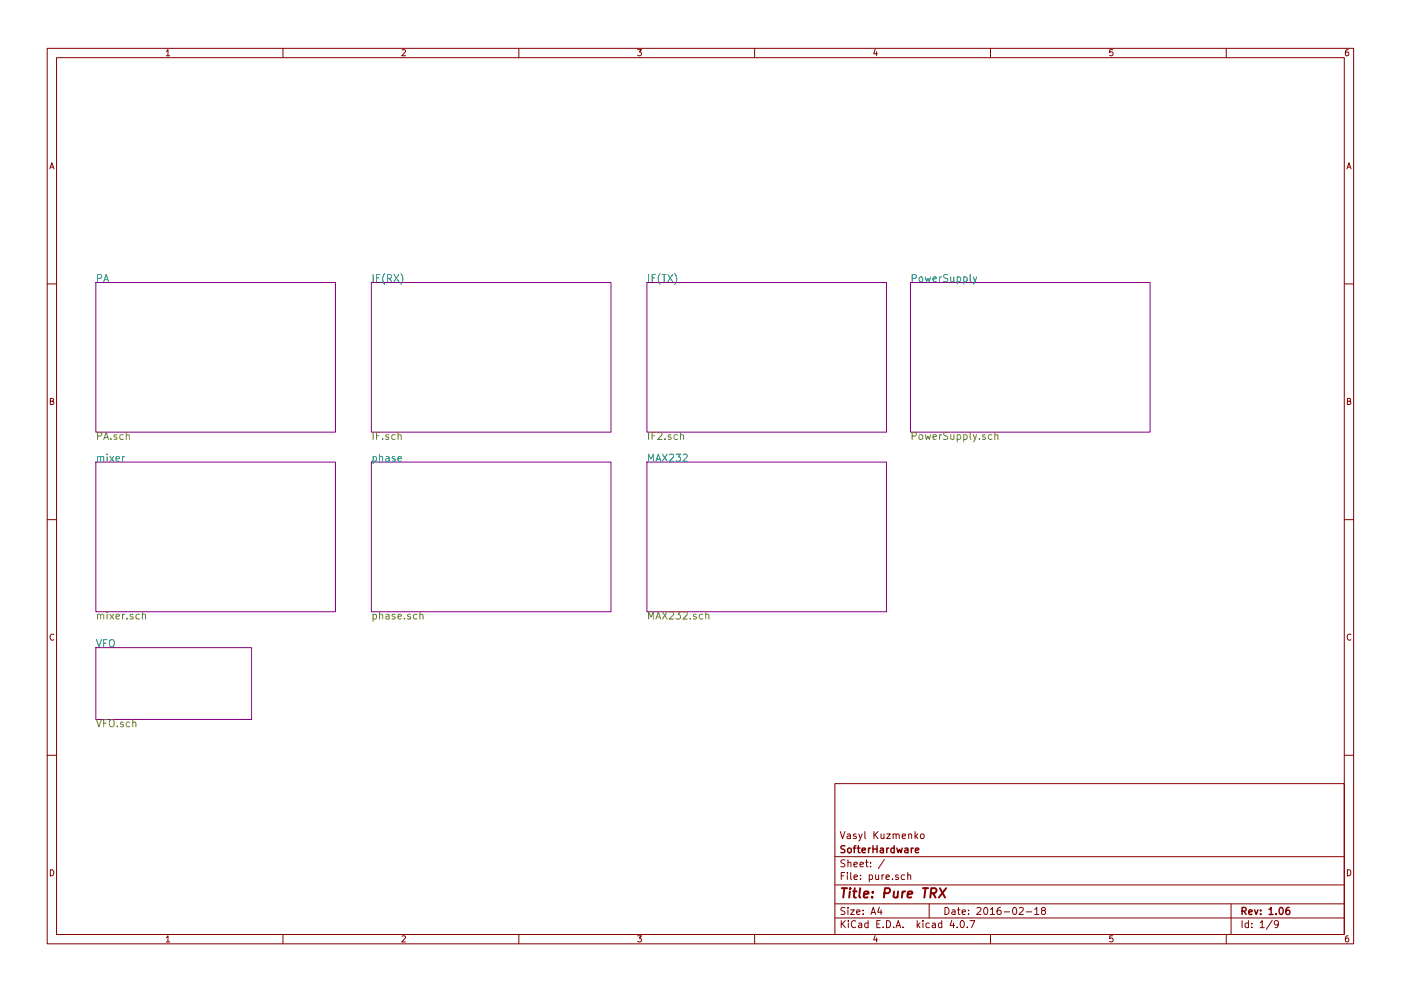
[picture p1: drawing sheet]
<svg xmlns="http://www.w3.org/2000/svg" width="297mm" height="210mm" viewBox="0 0 297 210" stroke-linecap="round" stroke-linejoin="round" font-family="sans-serif">
<g fill="none" stroke="#840000" stroke-width=".21">
<path d="M10 10.3h277v189.9h-277zM12 12.2h273v186.1h-273zM35.3 10.9l.3-.4v1.3M35.3 11.8h.7M60 10.3v1.9M85.2 10.6l.5-.1 .3 .4-.8 .9h.8M110 10.3v1.9M135.2 10.5h.8l-.4 .5 .3 .1 .1 .2-.1 .4-.2 .1-.5-.1M160 10.3v1.9M185.5 10.5l-.3 .9h.8M185.9 11v.8M210 10.3v1.9"/>
<path d="M235.9 10.5h-.6v.6h.6l.1 .5-.3 .2-.4-.1M260 10.3v1.9M285.9 10.5l-.4 .1-.2 .2-.1 .8 .3 .2 .4-.1 .1-.4-.1-.2-.4-.1-.3 .3M10.6 35.8l.4-1.3 .4 1.3M10.7 35.5h.6M285.6 35.8l.4-1.3 .4 1.3M285.7 35.5h.6M10 60.2h2M285 60.2h2M10.7 85.1h.5l.1-.5-.6-.1v1.3h.5l.2-.4-.3-.3M285.7 85.1h.5l.1-.5-.6-.1v1.3h.5l.2-.4-.3-.3M10 110.3h2"/>
<path d="M285 110.3h2M11.4 134.6a.58 .58 0 0 0-.8 .6 .58 .58 0 0 0 .8 .5M286.4 134.6a.58 .58 0 0 0-.8 .6 .58 .58 0 0 0 .8 .5M10 160.2h2M177 166.3h108v32h-108zM178.2 176.4l.4 1.5 .5-1.5M179.7 177h.5l.1 .9M180.3 177.3l-.7 .3 .2 .3 .5-.1M181.5 177l-.3-.1-.3 .2 .1 .3 .5 .1v.3h-.6M182.1 176.9l.3 1M182.8 176.9l-.5 1.4-.2 .1M183.4 176.4v1.3l.2 .2"/>
<path d="M185.3 176.4v1.5M185.5 177.1l.7 .8M186.2 176.4l-.9 .9M186.8 176.9l.1 .9 .3 .1 .2-.1M187.4 176.9v1M188 176.9h.8l-.8 1h.8M189.4 177.1l.2-.2 .3 .1 .1 .9M189.4 176.9v1M190 177.1l.2-.2 .4 .1 .1 .9M191.3 177.4l.7-.1-.1-.3-.4-.1-.2 .2 .1 .7h.5M192.7 177.1l.2-.2 .3 .1 .1 .9M192.7 176.9v1"/>
<path d="M194 176.4v1.5M194.2 177.4l.4 .5M194.6 176.9l-.6 .6M195.2 177.1l.2-.2 .5 .2v.5l-.1 .2-.4 .1-.2-.1zM285 160.2h2M10.7 184.5a.65 .65 0 0 1 .7 .7 .65 .65 0 0 1-.7 .6zM35.3 198.9l.3-.4v1.3M35.3 199.8h.7M60 198.3v1.9M85.2 198.6l.5-.1 .3 .4-.8 .9h.8M110 198.3v1.9M135.2 198.5h.8l-.4 .5 .3 .1 .1 .2-.1 .4-.2 .1-.5-.1"/>
<path d="M160 198.3v1.9M177 194.8h108M177 191.8h108M177 187.8h108M177 181.8h108M178.4 195.3v1.5M178.4 185.8h.5M178.6 196l.6 .8M179.1 185.1h-.7v1.5M179.1 192.6l-.5-.1-.3 .3 .1 .3 .7 .4v.4l-.2 .1-.6-.1M179.1 182.5l-.5-.1-.3 .3 .1 .3 .7 .4v.4l-.2 .1-.6-.1M179.2 195.3l-.8 .9"/>
<path d="M179.7 185.1v.2M179.7 185.6v1M179.8 192.5v.2M179.8 183.1l.2-.2 .4 .1v.9M179.8 182.4v1.5M179.8 193v1M179.9 195.3v.2M179.9 195.8v1M180.3 193h.8l-.8 1h.8M180.4 185.1v1.3l.2 .2M181.1 183.4l.7-.1-.1-.3-.4-.1-.2 .2v.7h.6M181.1 186.1l.7-.1-.1-.3-.4-.1-.2 .2 .1 .7h.5"/>
<path d="M181.4 195.5a.71 .71 0 0 0-1 .5 .71 .71 0 0 0 .8 .8l.2-.1M181.6 193.5l.7-.1v-.3l-.4-.1-.3 .2 .1 .7h.6M182.1 195.9h.6v.9M182.3 183.4l.8-.1-.1-.3-.4-.1-.3 .2 .1 .7h.6M182.4 186.5v.1M182.4 185.7v.1M182.7 196.2l-.7 .3 .2 .3 .5-.1M183 193.9v.1M183 193.1v.1M183.5 182.9h.6M183.7 182.4v1.3l.4 .2M184 195.9l-.4-.1-.3 .3 .1 .6 .2 .1 .4-.1"/>
<path d="M184 195.3v1.5M184.3 185.7l.4-.1 .3 .3-.1 .6h-.6M184.3 185.6v1.5M184.6 183.8v.1M184.6 183v.1M184.7 194l.4-1.5 .5 1.5M184.8 193.6h.7M185.5 198.5l-.3 .9h.8M185.6 185.6l.1 .9 .4 .1 .2-.1M185.9 199v.8M185.9 196h.5M186.3 185.6v1"/>
<path d="M186.4 192.5l-.3 1h.9M186.6 195.3h-.7v1.5h.7M186.8 193v1M187 185.6v1M187.2 196.7v.1M187.4 185.6l-.4 .3M187.5 182.3l-1.3 2M187.9 186.1l.7-.1-.1-.3-.4-.1-.2 .2v.7h.6M188 195.3a.76 .76 0 0 1 .8 .8 .76 .76 0 0 1-.8 .7zM189.2 186.5v.1M189.5 196.7v.1M190 196.8l.4-1.5 .6 1.5"/>
<path d="M190.1 196.4h.7M190.4 185.7l-.3-.1-.2 .2v.2l.5 .2v.3h-.5M191.5 196.7v.1M191.8 185.7l-.4-.1-.3 .3 .1 .6 .2 .1 .4-.1M192.5 185.7l.2-.1 .3 .1 .1 .9M192.5 185.1v1.5M194.5 195.3v1.5M194.6 196.3l.4 .5M195 195.8l-.5 .6M195.7 195.3v.2M195.7 195.8v1M197 191.8v3"/>
<path d="M197 195.9l-.4-.1-.3 .3 .1 .6 .2 .1 .4-.1M197.7 195.9h.6v.9M198.3 196.2l-.7 .3 .2 .3 .5-.1M199.7 195.9l-.5-.1-.2 .3v.6l.2 .1 .5-.1M199.7 195.3v1.5M200.4 192.5a.76 .76 0 0 1 .8 .8 .76 .76 0 0 1-.8 .7zM201.8 195.2l-.4 1.1h1M201.9 193.1h.5l.1 .9M202.2 195.8v1M202.5 193.4l-.7 .3 .2 .3 .5-.1M202.9 196.7v.1M203 193h.6"/>
<path d="M203.2 192.5v1.3l.4 .2M203.8 195.4l.1-.1a.8 .8 0 0 1 .6 .8 .8 .8 0 0 1-.6 .7 .97 .97 0 0 1-.1-1.4zM204 193.5l.7-.1-.1-.3-.4-.1-.2 .2 .1 .7h.5M205.1 196.7v.1M205.4 193.9v.1M205.4 193.1v.1M205.6 195.3h1.1l-.7 1.5M207.1 192.7l.6-.2 .3 .5-.9 1h.9M208.7 192.7l.2-.2a.8 .8 0 0 1 .5 .8 .8 .8 0 0 1-.5 .7l-.3-.5zM210 193l.4-.5v1.5M210 194h.8M210 198.3v1.9"/>
<path d="M212.1 192.5l-.4 .1a1.11 1.11 0 0 0-.1 1.3l.4 .1 .2-.1 .1-.5-.3-.3-.4 .1-.2 .2M212.9 193.5h1.1M214.8 192.7l.2-.2a.8 .8 0 0 1 .6 .8 .8 .8 0 0 1-.6 .7l-.3-.5zM216.1 192.7l.6-.2 .3 .5-1 1h1M217.6 193.5h1.1M219.4 193l.4-.5v1.5M219.4 194h.8M221.1 193.2l-.3-.3 .1-.2 .2-.2 .4 .1 .2 .2-.1 .2-.5 .2-.3 .3v.2l.3 .3h.3l.3-.3v-.2l-.3-.3M235.9 198.5h-.6v.7l.6-.1 .1 .5-.3 .2-.4-.1M260 198.3v1.9M261 191.8v6.5M263.3 195.3v1.5"/>
<path d="M264.7 195.9l-.4-.1-.3 .3 .1 .6 .2 .1 .4-.1M264.7 195.3v1.5M265.4 196.7v.1M265.4 195.9v.1M267.2 195.8l.4-.5v1.5M267.2 196.8h.8M269.7 195.2l-1.2 2M271 196l-.2 .3h-.3l-.3-.3v-.4l.3-.3h.3l.2 .3a1.01 1.01 0 0 1-.4 1.2h-.3M285.7 184.5a.65 .65 0 0 1 .7 .7 .65 .65 0 0 1-.7 .6zM285.9 198.5l-.4 .1-.2 .3-.1 .7 .3 .2 .4-.1 .1-.4-.1-.2-.4-.1-.3 .3"/>
</g>
<g fill="none" stroke="#840000" stroke-width=".3">
<path d="M179.1 179.5l-.5-.1-.3 .3 .1 .3 .7 .4v.4l-.2 .1-.6-.1M180.9 179.9h.6M181.5 179.4l-.4 .2v1.3M181.8 179.9h.5M182 179.4v1.3l.3 .2M184.1 179.9v1M184.6 179.9l-.5 .3M185.1 179.4v1.5M186 179.4v1.5M188 179.9v1M188.4 179.9l-.4 .3M189.6 179.4v1.5"/>
<path d="M190.1 179.9l.3 1 .3-.7 .3 .7 .3-1M193.2 179.9v1M193.6 179.9l-.4 .3M179.8 180.1l.2-.2 .4 .2 .1 .5-.1 .2-.4 .1-.2-.1zM182.8 180.4l.7-.1-.1-.3-.4-.1-.2 .2 .1 .7h.5M185.1 180.1h.9M186.7 180h.5l.1 .9M187.3 180.3l-.7 .3 .2 .3 .5-.1M189.6 180l-.4-.1-.3 .3 .1 .6 .2 .1 .4-.1M191.9 180h.6v.9M192.5 180.3l-.7 .3 .2 .3 .5-.1M194.1 180.4l.7-.1-.1-.3-.4-.1-.2 .2 .1 .7h.5"/>
<path d="M263.3 193.3l.8-.1 .1-.2-.1-.3-.2-.2h-.6v1.5M263.7 193.3l.5 .7M264.8 193.5l.7-.1-.1-.3-.4-.1-.2 .2v.7h.6M266 193l.3 1 .4-1M267.3 193.9v.1M267.3 193.1v.1M269.1 193l.4-.5v1.5M269.1 194h.8M270.6 193.9v.1M271.3 192.7l.3-.2a.8 .8 0 0 1 .5 .8 .8 .8 0 0 1-.5 .7l-.4-.5zM273.3 192.5l-.4 .1a1.11 1.11 0 0 0-.1 1.3l.4 .1 .2-.1 .1-.5-.3-.3-.4 .1-.2 .2"/>
</g>
<g fill="none" stroke="#840000" stroke-width=".41">
<path d="M178.5 188.4h1.1M179 188.4l-.2 2M180.2 189.1l-.2 1.3M180.3 188.4l-.1 .2 .2-.1-.1-.1-.1 .2M180.9 189.1h.7M181.2 188.4l-.2 1.8 .1 .1 .4 .1M182.4 188.4l-.2 1.8 .2 .2M183.2 189.8l.9-.2v-.4l-.6-.1-.3 .3v.9h.7M184.9 190.3v.1M185.1 189.2l-.1 .2-.1-.1 .2-.1-.1 .2M187.5 189.5l1-.1a.56 .56 0 0 0 .1-.9l-1-.1-.2 2M189.6 189.1l-.1 1.2 .5 .1 .3-.1"/>
<path d="M190.4 189.1l-.1 1.3M191.4 189.1l-.2 1.3M191.9 189.1l-.4 .1-.2 .3M192.4 189.8l1-.2v-.4h-.8l-.2 1 .2 .2 .6-.1M195.7 188.4h1.1M196.2 188.4l-.2 2M197.3 189.5l1-.1a.56 .56 0 0 0 .1-.9l-.9-.1-.3 2M197.8 189.5l.6 .9M199.3 188.4l1.1 2M200.6 188.4l-1.6 2"/>
</g>
<path d="M20.3 59.9h50.8v31.8h-50.8zM78.7 59.9h50.8v31.8h-50.8zM137.2 59.9h50.8v31.8h-50.8zM193 59.9h50.8v31.8h-50.8zM20.3 98h50.8v31.8h-50.8zM78.7 98h50.8v31.8h-50.8zM137.2 98h50.8v31.8h-50.8zM20.3 137.4h33v15.2h-33z" fill="none" stroke="#840084" stroke-width=".21"/>
<g fill="none" stroke="#008484" stroke-width=".21">
<path d="M20.7 59h.7l.2-.3-.1-.3-.2-.2h-.6v1.6M22 59.8l.5-1.6 .5 1.6M22.1 59.3h.8M79.1 58.2v1.6M79.8 59h.5M80.6 58.2h-.8v1.6M81.6 58a1.75 1.75 0 0 0 0 2.3M82.1 59h.8l.1-.3v-.3l-.3-.2h-.6v1.6M82.5 59l.5 .8M83.5 58.2l1.1 1.6M84.6 58.2l-1.1 1.6M85 58a1.75 1.75 0 0 1 0 2.3"/>
<path d="M137.5 58.2v1.6M138.3 59h.5M139 58.2h-.7v1.6M140 58a1.75 1.75 0 0 0 0 2.3M140.4 58.2h.8M140.8 58.2v1.6M141.6 58.2l1 1.6M142.6 58.2l-1 1.6M143.1 58a1.75 1.75 0 0 1 0 2.3M193.4 59h.7l.2-.3-.1-.3-.2-.2h-.6v1.6M194.9 58.9l.2-.2 .5 .2 .1 .6-.2 .2-.4 .1-.2-.2zM196.2 58.7l.2 1.1 .3-.8 .3 .8 .3-1.1"/>
<path d="M197.8 59.3l.8-.2-.1-.3-.5-.1-.2 .3 .1 .7h.6M199.2 58.7v1.1M199.6 58.7l-.4 .3M200.9 58.3l-.5-.1-.3 .3 .1 .4 .7 .3v.4l-.3 .2-.5-.1M201.6 58.7l.1 1 .3 .1 .2-.2M202.2 58.7v1.1M202.9 58.8l.5-.1 .3 .3-.2 .7h-.6M202.9 58.7v1.6M204.3 58.8l.4-.1 .4 .3-.2 .7h-.6M204.3 58.7v1.6M205.7 58.2v1.4l.2 .2M206.3 58.7l.4 1.1"/>
<path d="M207.1 58.7l-.5 1.4-.3 .2M20.7 97l.1-.1a.36 .36 0 0 1 .5 .2v.8M20.7 96.8v1.1M21.3 97.1a.35 .35 0 0 1 .4-.3 .35 .35 0 0 1 .3 .3v.8M22.7 96.3v.2M22.7 96.8v1.1M23.3 96.8l.8 1.1M24.1 96.8l-.8 1.1M24.6 97.4l.7-.2v-.3l-.5-.1-.2 .3 .1 .7h.6M26 96.8v1.1M26.4 96.8l-.4 .3M79.1 96.9l.4-.1 .3 .3-.1 .7h-.6"/>
<path d="M79.1 96.8v1.6M80.5 97v-.1a.36 .36 0 0 1 .6 .2v.8M80.5 96.3v1.6M81.8 96.9h.6l.1 1M82.5 97.2l-.7 .2a.3 .3 0 0 0 .2 .5l.5-.1M83.7 96.9l-.3-.1-.3 .3 .1 .2 .5 .1v.4h-.6M84.4 97.4l.7-.2-.1-.3-.4-.1-.2 .3 .1 .7h.5M137.5 97.9v-1.6l.5 1.1 .5-1.1v1.6M139.1 97.9l.5-1.6 .5 1.6M139.2 97.4h.7M140.4 96.3l1.1 1.6M141.5 96.3l-1.1 1.6"/>
<path d="M141.9 96.5l.6-.2 .3 .5-.9 1.1h.9M143.3 96.3h1l-.5 .6 .5 .3-.1 .5-.2 .2-.7-.2M144.8 96.5l.6-.2 .3 .5-.9 1.1h.9M20.5 135.7l.5 1.5 .5-1.5M22 136.4h.5M22.7 135.7h-.7v1.5M23.3 135.9a.5 .5 0 0 1 .5-.2 .5 .5 0 0 1 .4 .5v.8l-.3 .2a.53 .53 0 0 1-.7-.5z"/>
</g>
<g fill="none" stroke="#848400" stroke-width=".21">
<path d="M20.7 92.5h.7l.2-.3-.1-.3-.2-.2h-.6v1.5M22 93.2l.5-1.5 .5 1.5M22.1 92.8h.8M23.5 93.1v.1M24.7 92.3l-.3-.1-.2 .3v.2l.5 .1v.4h-.5M26.1 92.3l-.4-.1-.3 .3 .2 .7h.5M26.8 92.4v-.1a.36 .36 0 0 1 .6 .2v.7M26.8 91.7v1.5M79.1 91.7v1.5M79.8 92.5h.5M80.6 91.7h-.8v1.5M81.1 93.1v.1"/>
<path d="M82.4 92.3l-.4-.1-.2 .3 .1 .2 .5 .1v.4h-.6M83.8 92.3l-.5-.1-.3 .3 .2 .7h.6M84.4 92.4l.1-.1a.36 .36 0 0 1 .6 .2v.7M84.4 91.7v1.5M137.5 91.7v1.5M138.3 92.5h.5M139 91.7h-.7v1.5M139.5 91.9l.6-.2 .3 .4-1 1.1h1M141 93.1v.1M142.2 92.3l-.3-.1-.2 .3v.2l.5 .1v.4h-.5M143.6 92.3l-.4-.1-.3 .3 .2 .7h.5M144.3 92.4v-.1a.36 .36 0 0 1 .6 .2v.7"/>
<path d="M144.3 91.7v1.5M193.4 92.5h.7l.2-.3-.1-.3-.2-.2h-.6v1.5M194.9 92.4l.2-.2 .5 .2 .1 .6-.2 .2h-.4l-.2-.1zM196.2 92.2l.2 1 .3-.7 .3 .7 .3-1M197.8 92.7l.8-.1-.1-.3-.5-.1-.2 .3 .1 .7h.6M199.2 92.2v1M199.6 92.2l-.4 .3M200.9 91.8l-.5-.1-.3 .2v.4l.7 .3 .1 .4-.3 .2h-.5M201.6 92.2l.1 1h.3l.2-.1M202.2 92.2v1M202.9 92.3l.5-.1 .3 .3-.2 .7h-.6M202.9 92.2v1.5"/>
<path d="M204.3 92.3l.4-.1 .4 .3-.2 .7h-.6M204.3 92.2v1.5M205.7 91.7v1.3l.2 .2M206.3 92.2l.4 1M207.1 92.2l-.5 1.4-.3 .1M207.6 93.1v.1M208.9 92.3l-.4-.1-.2 .3 .1 .2 .5 .1v.4h-.6M210.3 92.3l-.4-.1-.4 .3 .2 .7h.6M210.9 92.4l.1-.1a.36 .36 0 0 1 .6 .2v.7M210.9 91.7v1.5M20.7 130.5l.1-.1a.36 .36 0 0 1 .5 .2v.7M20.7 130.3v1"/>
<path d="M21.3 130.6a.35 .35 0 0 1 .4-.3 .35 .35 0 0 1 .3 .3v.7M22.7 129.8v.2M22.7 130.3v1M23.3 130.3l.8 1M24.1 130.3l-.8 1M24.6 130.8l.7-.1v-.3l-.5-.1-.2 .3 .1 .7h.6M26 130.3v1M26.4 130.3l-.4 .3M26.9 131.2v.1M28.2 130.4l-.4-.1-.2 .3 .1 .2 .5 .1v.4h-.6M29.6 130.4l-.5-.1-.3 .3 .2 .7h.6M30.2 130.5l.1-.1a.36 .36 0 0 1 .6 .2v.7"/>
<path d="M30.2 129.8v1.5M79.1 130.4l.4-.1 .3 .3-.1 .7h-.6M79.1 130.3v1.5M80.5 130.5v-.1a.36 .36 0 0 1 .6 .2v.7M80.5 129.8v1.5M81.8 130.4h.6l.1 .9M82.5 130.7l-.7 .1a.3 .3 0 0 0 .2 .5h.5M83.7 130.4l-.3-.1-.3 .3 .1 .2 .5 .1v.4h-.6M84.4 130.8l.7-.1-.1-.3-.4-.1-.2 .3 .1 .7h.5M85.8 131.2v.1M87 130.4l-.4-.1-.2 .3 .1 .2 .5 .1v.4h-.6M88.4 130.4l-.4-.1-.3 .3 .1 .7h.6"/>
<path d="M89 130.5l.1-.1a.36 .36 0 0 1 .6 .2v.7M89 129.8v1.5M137.5 131.3v-1.5l.5 1.1 .5-1.1v1.5M139.1 131.3l.5-1.5 .5 1.5M139.2 130.9h.7M140.4 129.8l1.1 1.5M141.5 129.8l-1.1 1.5M141.9 130l.6-.2 .3 .4-.9 1.1h.9M143.3 129.8h1l-.5 .6 .5 .3-.1 .5-.2 .1-.7-.1M144.8 130l.6-.2 .3 .4-.9 1.1h.9M146.4 131.2v.1M147.6 130.4l-.4-.1-.2 .3 .1 .2 .5 .1v.4h-.6"/>
<path d="M149 130.4l-.4-.1-.3 .3 .1 .7h.6M149.6 130.5l.1-.1a.36 .36 0 0 1 .6 .2v.7M149.6 129.8v1.5M20.5 152.7l.5 1.5 .5-1.5M22 153.4h.5M22.7 152.7h-.7v1.5M23.3 152.9a.5 .5 0 0 1 .5-.2 .5 .5 0 0 1 .4 .5v.8l-.3 .2a.53 .53 0 0 1-.7-.5zM24.9 154v.2M26.1 153.3l-.3-.1-.3 .2 .1 .2 .5 .2v.3h-.6M27.5 153.3l-.4-.1-.3 .3 .1 .6h.6M28.1 153.3h.1a.36 .36 0 0 1 .6 .1v.8M28.1 152.7v1.5"/>
</g>
</svg>
